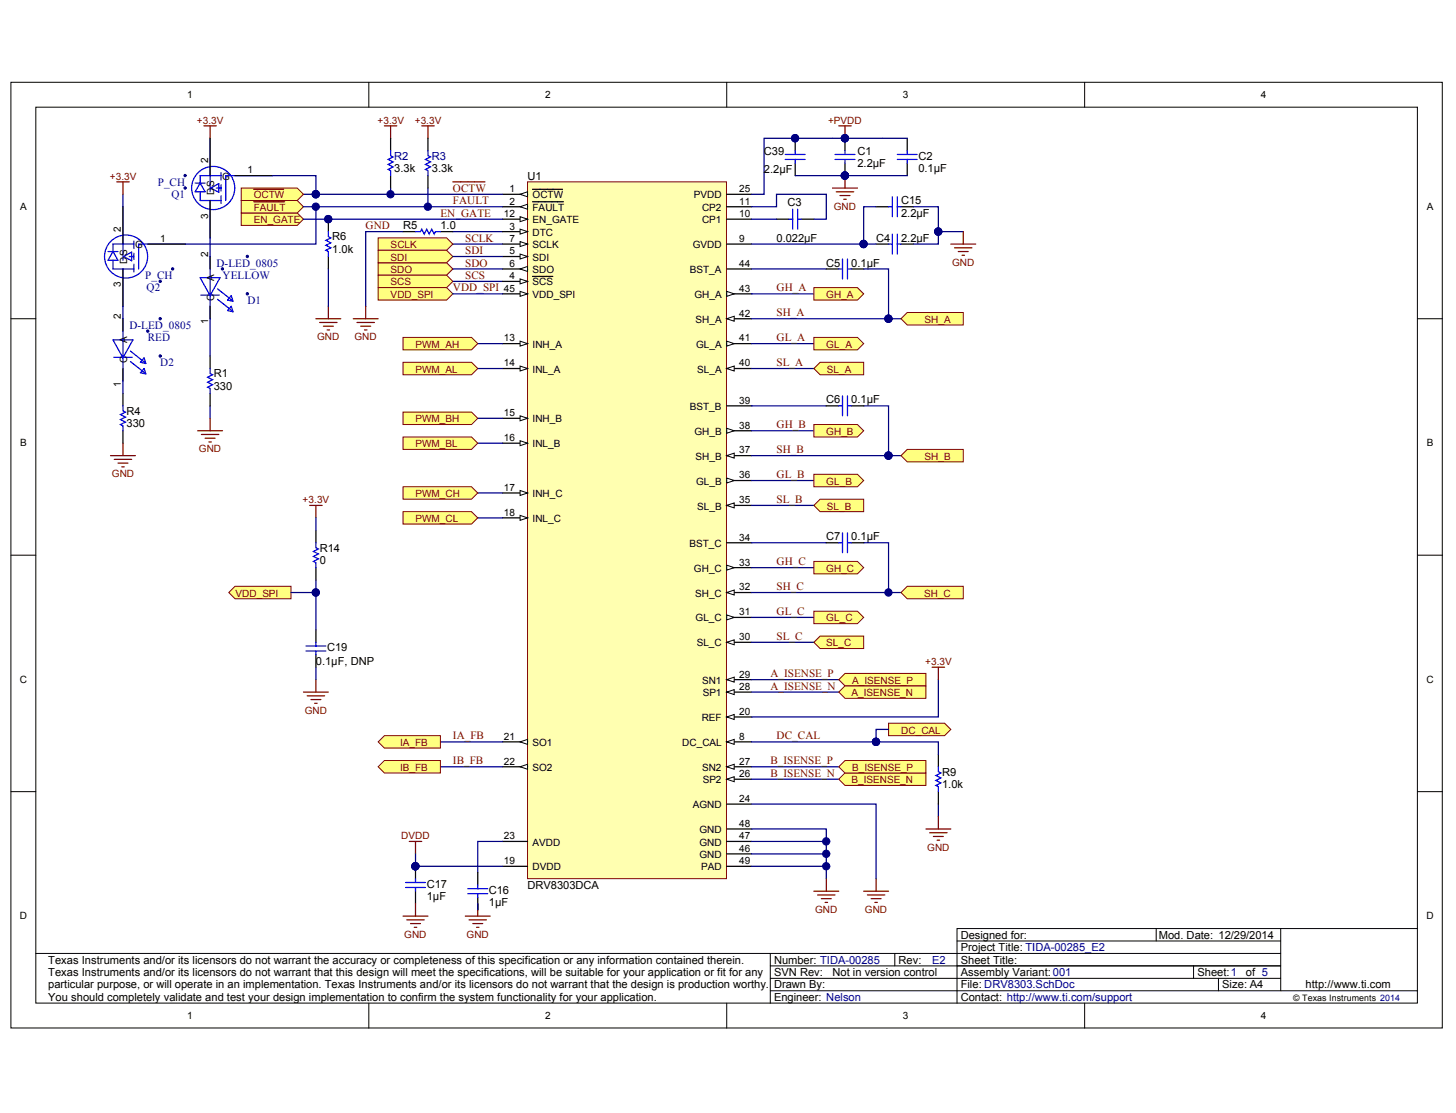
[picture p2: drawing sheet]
<svg xmlns="http://www.w3.org/2000/svg" width="271mm" height="207mm" viewBox="0 0 271 207" stroke-linecap="round" stroke-linejoin="round" font-family="sans-serif">
<defs><g id="words">
<g font-size="2.1" fill="#000080">
<text x="73.4" y="29.7">R2</text>
<text x="80.3" y="29.7">R3</text>
<text x="29.4" y="34.5">P_CH</text>
<text x="31.9" y="36.9">Q1</text>
<text x="27" y="51.9">P_CH</text>
<text x="40.3" y="49.6">D-LED_0805</text>
<text x="41.4" y="51.9">YELLOW</text>
<text x="27.3" y="54.2">Q2</text>
<text x="46" y="56.5">D1</text>
<text x="24.1" y="61.2">D-LED_0805</text>
<text x="27.5" y="63.5">RED</text>
<text x="29.8" y="68.1">D2</text>
<text x="173.4" y="179.3">E2</text>
</g>
<g font-size="2.1">
<text x="142.2" y="28.8">C39</text>
<text x="159.6" y="28.8">C1</text>
<text x="170.9" y="29.7">C2</text>
<text x="73.4" y="32">3.3k</text>
<text x="80.3" y="32">3.3k</text>
<text x="98.2" y="33.4">U1</text>
<text x="142.2" y="32.2">2.2µF</text>
<text x="159.6" y="31.1">2.2µF</text>
<text x="170.9" y="32">0.1µF</text>
<text x="146.6" y="38.3">C3</text>
<text x="167.7" y="40.3">2.2µF</text>
<text x="167.7" y="38">C15</text>
<text x="61.8" y="47.1">1.0k</text>
<text x="61.8" y="44.7">R6</text>
<text x="75" y="42.7">R5</text>
<text x="82" y="42.7">1.0</text>
<text x="144.5" y="45">0.022µF</text>
<text x="163" y="45">C4</text>
<text x="167.7" y="45">2.2µF</text>
<text x="153.8" y="49.6">C5</text>
<text x="158.4" y="49.6">0.1µF</text>
<text x="39.8" y="70.2">R1</text>
<text x="23.6" y="77.1">R4</text>
<text x="39.8" y="72.5">330</text>
<text x="153.8" y="75.1">C6</text>
<text x="158.4" y="75.1">0.1µF</text>
<text x="23.6" y="79.5">330</text>
<text x="153.8" y="100.5">C7</text>
<text x="158.4" y="100.5">0.1µF</text>
<text x="59.5" y="104.9">0</text>
<text x="59.5" y="102.6">R14</text>
<text x="58.8" y="123.7">0.1µF, DNP</text>
<text x="60.9" y="121.2">C19</text>
<text x="175.3" y="146.6">1.0k</text>
<text x="175.3" y="144.3">R9</text>
<text x="79.4" y="167.5">1µF</text>
<text x="79.4" y="165.1">C17</text>
<text x="91" y="166.3">C16</text>
<text x="98.2" y="165.4">DRV8303DCA</text>
<text x="91" y="168.6">1µF</text>
<text x="9" y="179.3">Texas Instruments and/or its licensors do not warrant the accuracy or completeness of this specification or any information contained therein.</text>
<text x="144" y="179.3">Number: TIDA-00285</text>
<text x="167.2" y="179.3">Rev:</text>
<text x="178.8" y="179.3">Sheet Title:</text>
<text x="178.8" y="176.9">Project Title: TIDA-00285_E2</text>
<text x="178.8" y="174.6">Designed for:</text>
<text x="215.6" y="174.6">Mod. Date: 12/29/2014</text>
<text x="9" y="181.6">Texas Instruments and/or its licensors do not warrant that this design will meet the specifications, will be suitable for your application or fit for any</text>
<text x="9" y="183.9">particular purpose, or will operate in an implementation. Texas Instruments and/or its licensors do not warrant that the design is production worthy.</text>
<text x="144" y="183.9">Drawn By:</text>
<text x="144" y="181.6">SVN Rev:</text>
<text x="154.9" y="181.6">Not in version control</text>
<text x="178.8" y="183.9">File: DRV8303.SchDoc</text>
<text x="178.8" y="181.6">Assembly Variant: 001</text>
<text x="222.8" y="181.6">Sheet:1</text>
<text x="227.4" y="183.9">Size: A4</text>
<text x="231.8" y="181.6">of 5</text>
<text x="242.9" y="183.9">http://www.ti.com</text>
<text x="9" y="186.2">You should completely validate and test your design implementation to confirm the system functionality for your application.</text>
<text x="144" y="186.2">Engineer: Nelson</text>
<text x="178.8" y="186.2">Contact: http://www.ti.com/support</text>
</g>
<g font-size="2.1" fill="#800000">
<text x="84.3" y="35.7">OCTW</text>
<text x="82" y="40.3">EN_GATE</text>
<text x="84.3" y="38">FAULT</text>
<text x="68" y="42.6">GND</text>
<text x="86.6" y="45">SCLK</text>
<text x="86.6" y="47.3">SDI</text>
<text x="86.6" y="51.9">SCS</text>
<text x="86.6" y="49.6">SDO</text>
<text x="84.3" y="54.2">VDD_SPI 45</text>
<text x="144.5" y="54.2">GH_A</text>
<text x="144.5" y="58.9">SH_A</text>
<text x="144.5" y="63.5">GL_A</text>
<text x="144.5" y="68.1">SL_A</text>
<text x="144.5" y="79.7">GH_B</text>
<text x="144.5" y="88.9">GL_B</text>
<text x="144.5" y="84.3">SH_B</text>
<text x="144.5" y="93.6">SL_B</text>
<text x="144.5" y="105.2">GH_C</text>
<text x="144.5" y="109.8">SH_C</text>
<text x="144.5" y="119.1">SL_C</text>
<text x="144.5" y="114.4">GL_C</text>
<text x="143.3" y="126">A_ISENSE_P</text>
<text x="143.3" y="128.3">A_ISENSE_N</text>
<text x="84.3" y="137.6">IA_FB</text>
<text x="144.5" y="137.6">DC_CAL</text>
<text x="84.3" y="142.2">IB_FB</text>
<text x="143.3" y="142.2">B_ISENSE_P</text>
<text x="143.3" y="144.5">B_ISENSE_N</text>
</g>
<g font-size="1.9">
<text x="34.8" y="18.3">1</text>
<text x="101.4" y="18.3">2</text>
<text x="168" y="18.3">3</text>
<text x="234.6" y="18.3">4</text>
<text x="38.7" y="30.4" transform="rotate(-90 38.7 30.4)">2</text>
<text x="41.3" y="33.4">G</text>
<text x="46" y="32.3">1</text>
<text x="94.8" y="35.8">1</text>
<text x="137.6" y="35.8">25</text>
<text x="3.7" y="39">A</text>
<text x="38.7" y="40.7" transform="rotate(-90 38.7 40.7)">3</text>
<text x="39.9" y="36.4" transform="rotate(-90 39.9 36.4)">DS</text>
<text x="93.8" y="40.4">12</text>
<text x="94.8" y="38.1">2</text>
<text x="99.1" y="36.9">OCTW</text>
<text x="99.1" y="39.2">FAULT</text>
<text x="99.1" y="41.5">EN_GATE</text>
<text x="129.1" y="36.9">PVDD</text>
<text x="130.7" y="41.5">CP1</text>
<text x="130.7" y="39.2">CP2</text>
<text x="137.6" y="40.4">10</text>
<text x="137.6" y="38.1">11</text>
<text x="265.5" y="39">A</text>
<text x="22.5" y="43.1" transform="rotate(-90 22.5 43.1)">2</text>
<text x="25.1" y="46.2">G</text>
<text x="29.8" y="45">1</text>
<text x="38.7" y="47.7" transform="rotate(-90 38.7 47.7)">2</text>
<text x="94.8" y="42.7">3</text>
<text x="94.8" y="47.3">5</text>
<text x="94.8" y="45">7</text>
<text x="99.1" y="43.9">DTC</text>
<text x="99.1" y="46.2">SCLK</text>
<text x="128.9" y="46.2">GVDD</text>
<text x="137.6" y="45">9</text>
<text x="22.5" y="53.4" transform="rotate(-90 22.5 53.4)">3</text>
<text x="23.7" y="49.1" transform="rotate(-90 23.7 49.1)">DS</text>
<text x="39.9" y="52.2" transform="rotate(-90 39.9 52.2)">A</text>
<text x="94.8" y="52">4</text>
<text x="94.8" y="49.6">6</text>
<text x="99.1" y="53.1">SCS</text>
<text x="99.1" y="48.5">SDI</text>
<text x="99.1" y="50.8">SDO</text>
<text x="128.4" y="50.8">BST_A</text>
<text x="137.6" y="49.6">44</text>
<text x="22.5" y="59.3" transform="rotate(-90 22.5 59.3)">2</text>
<text x="39.9" y="56.1" transform="rotate(-90 39.9 56.1)">C</text>
<text x="99.1" y="55.4">VDD_SPI</text>
<text x="129.2" y="55.4">GH_A</text>
<text x="137.6" y="58.9">42</text>
<text x="137.6" y="54.3">43</text>
<text x="23.7" y="63.8" transform="rotate(-90 23.7 63.8)">A</text>
<text x="38.7" y="60.3" transform="rotate(-90 38.7 60.3)">1</text>
<text x="93.8" y="63.5">13</text>
<text x="99.1" y="64.7">INH_A</text>
<text x="129.4" y="60.1">SH_A</text>
<text x="129.5" y="64.7">GL_A</text>
<text x="137.6" y="63.5">41</text>
<text x="22.5" y="71.9" transform="rotate(-90 22.5 71.9)">1</text>
<text x="23.7" y="67.6" transform="rotate(-90 23.7 67.6)">C</text>
<text x="93.8" y="68.2">14</text>
<text x="99.1" y="69.3">INL_A</text>
<text x="129.7" y="69.3">SL_A</text>
<text x="137.6" y="68.2">40</text>
<text x="93.8" y="77.4">15</text>
<text x="128.4" y="76.3">BST_B</text>
<text x="137.6" y="75.1">39</text>
<text x="3.7" y="83">B</text>
<text x="93.8" y="82">16</text>
<text x="99.1" y="78.6">INH_B</text>
<text x="99.1" y="83.2">INL_B</text>
<text x="129.2" y="80.9">GH_B</text>
<text x="137.6" y="79.8">38</text>
<text x="265.5" y="83">B</text>
<text x="129.4" y="85.6">SH_B</text>
<text x="137.6" y="89">36</text>
<text x="137.6" y="84.4">37</text>
<text x="93.8" y="91.3">17</text>
<text x="93.8" y="96">18</text>
<text x="99.1" y="92.5">INH_C</text>
<text x="129.5" y="90.2">GL_B</text>
<text x="129.7" y="94.8">SL_B</text>
<text x="137.6" y="93.6">35</text>
<text x="99.1" y="97.1">INL_C</text>
<text x="128.3" y="101.8">BST_C</text>
<text x="137.6" y="100.6">34</text>
<text x="129.1" y="106.4">GH_C</text>
<text x="137.6" y="105.2">33</text>
<text x="129.3" y="111">SH_C</text>
<text x="137.6" y="109.8">32</text>
<text x="129.4" y="115.6">GL_C</text>
<text x="137.6" y="119.1">30</text>
<text x="137.6" y="114.5">31</text>
<text x="129.6" y="120.3">SL_C</text>
<text x="3.7" y="127">C</text>
<text x="130.7" y="127.2">SN1</text>
<text x="130.8" y="129.5">SP1</text>
<text x="137.6" y="128.4">28</text>
<text x="137.6" y="126.1">29</text>
<text x="265.5" y="127">C</text>
<text x="93.8" y="137.6">21</text>
<text x="130.6" y="134.1">REF</text>
<text x="137.6" y="137.6">8</text>
<text x="137.6" y="133">20</text>
<text x="93.8" y="142.3">22</text>
<text x="99.1" y="138.8">SO1</text>
<text x="99.1" y="143.4">SO2</text>
<text x="126.9" y="138.8">DC_CAL</text>
<text x="130.7" y="143.4">SN2</text>
<text x="137.6" y="142.3">27</text>
<text x="130.8" y="145.7">SP2</text>
<text x="137.6" y="149.2">24</text>
<text x="137.6" y="144.6">26</text>
<text x="128.9" y="150.4">AGND</text>
<text x="130.1" y="155">GND</text>
<text x="137.6" y="153.9">48</text>
<text x="93.8" y="160.8">19</text>
<text x="93.8" y="156.1">23</text>
<text x="99.1" y="161.9">DVDD</text>
<text x="99.1" y="157.3">AVDD</text>
<text x="130.1" y="159.7">GND</text>
<text x="130.1" y="157.3">GND</text>
<text x="130.5" y="161.9">PAD</text>
<text x="137.6" y="158.5">46</text>
<text x="137.6" y="156.1">47</text>
<text x="137.6" y="160.8">49</text>
<text x="3.7" y="171">D</text>
<text x="265.5" y="171">D</text>
<text x="34.8" y="189.6">1</text>
<text x="101.4" y="189.6">2</text>
<text x="168" y="189.6">3</text>
<text x="234.6" y="189.6">4</text>
</g>
<g font-size="1.9" fill="#800000">
<text x="36.6" y="23">+3.3V</text>
<text x="70.2" y="23">+3.3V</text>
<text x="77.2" y="23">+3.3V</text>
<text x="154.1" y="23">+PVDD</text>
<text x="20.4" y="33.4">+3.3V</text>
<text x="47.2" y="41.5">EN_GATE</text>
<text x="47.2" y="39.2">FAULT</text>
<text x="47.2" y="36.9">OCTW</text>
<text x="155.2" y="39">GND</text>
<text x="72.7" y="46.2">SCLK</text>
<text x="72.7" y="50.8">SDO</text>
<text x="72.7" y="53.1">SCS</text>
<text x="72.7" y="48.5">SDI</text>
<text x="177.2" y="49.4">GND</text>
<text x="72.7" y="55.4">VDD_SPI</text>
<text x="153.8" y="55.4">GH_A</text>
<text x="59" y="63.3">GND</text>
<text x="66" y="63.3">GND</text>
<text x="77.3" y="64.7">PWM_AH</text>
<text x="153.8" y="64.7">GL_A</text>
<text x="172" y="60.1">SH_A</text>
<text x="77.3" y="69.3">PWM_AL</text>
<text x="153.8" y="69.3">SL_A</text>
<text x="77.3" y="78.6">PWM_BH</text>
<text x="77.3" y="83.2">PWM_BL</text>
<text x="153.8" y="80.9">GH_B</text>
<text x="20.8" y="88.8">GND</text>
<text x="37" y="84.2">GND</text>
<text x="172" y="85.6">SH_B</text>
<text x="56.3" y="93.6">+3.3V</text>
<text x="77.3" y="92.5">PWM_CH</text>
<text x="153.8" y="90.2">GL_B</text>
<text x="153.8" y="94.8">SL_B</text>
<text x="77.3" y="97.1">PWM_CL</text>
<text x="153.8" y="106.4">GH_C</text>
<text x="43.8" y="111">VDD_SPI</text>
<text x="172" y="111">SH_C</text>
<text x="153.8" y="115.6">GL_C</text>
<text x="153.7" y="120.3">SL_C</text>
<text x="172.2" y="123.7">+3.3V</text>
<text x="158.5" y="129.5">A_ISENSE_N</text>
<text x="158.6" y="127.2">A_ISENSE_P</text>
<text x="56.7" y="132.8">GND</text>
<text x="167.7" y="136.5">DC_CAL</text>
<text x="74.5" y="138.8">IA_FB</text>
<text x="74.5" y="143.4">IB_FB</text>
<text x="158.6" y="143.4">B_ISENSE_P</text>
<text x="158.5" y="145.7">B_ISENSE_N</text>
<text x="74.7" y="156.1">DVDD</text>
<text x="172.5" y="158.3">GND</text>
<text x="151.7" y="169.8">GND</text>
<text x="161" y="169.8">GND</text>
<text x="75.2" y="174.5">GND</text>
<text x="86.8" y="174.5">GND</text>
</g>
<text font-size="1.6" x="240.6" y="186.3">© Texas Instruments 2014</text>
</g></defs>
<g fill="#fff" stroke="#000" stroke-width=".19">
<path d="M2 15.3h266.4v176h-266.4z"/>
<path d="M6.7 19.9h257v166.7h-257z"/>
</g>
<g fill="none" stroke="#000" stroke-width=".19">
<path d="M68.6 15.3v4.6M135.2 15.3v4.6M201.8 15.3v4.6M2 59.3h4.7M263.8 59.3h4.6M2 103.3h4.7M263.8 103.3h4.6M2 147.3h4.7M263.8 147.3h4.6M6.7 177.4h231.6M143.3 179.7h95M143.3 177.4v9.3"/>
<path d="M166.5 177.4v2.3M178.1 175.1h60.2M215.1 172.8v2.3M222.1 179.7v2.3M238.3 172.8v11.5M263.8 172.8h-85.7v13.9M68.6 186.7v4.6M135.2 186.7v4.6M143.3 184.3h120.5M143.3 182h95M201.8 186.7v4.6M226.7 182v2.3"/>
</g>
<path d="M22.9 36.1v2.4M56.5 36.1h2.3M75 43.1h-6.9v13.9M84.3 52.4h9.2M84.3 43.1h9.2" fill="none" stroke="#000080" stroke-width=".23"/>
<circle cx="58.8" cy="36.1" r=".68" fill="#000080" stroke="#000080" stroke-width=".19"/>
<path d="M84.3 33.8h5.9" fill="none" stroke="#800000" stroke-width=".23"/>
<g fill="#ffff80" stroke="#800000" stroke-width=".19">
<path d="M70.4 48.9h12.7l1.2 1.1-1.2 1.2h-12.7z" fill-rule="evenodd"/>
<path d="M70.4 51.2h12.7l1.2 1.2-1.2 1.1h-12.7z" fill-rule="evenodd"/>
</g>
<path d="M65.7 59.3h4.7M66.4 60h3.3M68.1 57v2.3M67.1 60.7h1.9M67.8 61.4h.5" fill="none" stroke="#800000" stroke-width=".23"/>
<g fill="#ffff80" stroke="#800000" stroke-width=".19">
<path d="M44.9 39.6h10.4l1.2 1.2-1.2 1.1h-10.4z" fill-rule="evenodd"/>
<path d="M44.9 37.3h10.4l1.2 1.2-1.2 1.1h-10.4z" fill-rule="evenodd"/>
</g>
<path d="M47.2 37.5h5.7" fill="none" stroke="#800000" stroke-width=".23"/>
<path d="M44.9 35h10.4l1.2 1.1-1.2 1.2h-10.4z" fill-rule="evenodd" fill="#ffff80" stroke="#800000" stroke-width=".19"/>
<path d="M21.7 33.8h2.3M22.9 33.8v2.3M47.2 35.2h5.6M71.5 23.4h2.3M72.7 23.4v2.3M78.5 23.4h2.3M79.6 23.4v2.3M58.8 59.3h4.6M59.5 60h3.2M61.1 57v2.3M60.2 60.7h1.8M60.9 61.4h.4" fill="none" stroke="#800000" stroke-width=".23"/>
<path d="M70.4 53.5h12.7l1.2 1.2-1.2 1.1h-12.7z" fill-rule="evenodd" fill="#ffff80" stroke="#800000" stroke-width=".19"/>
<path d="M61.1 40.8v2.3M61.1 47.7v2.3M75 43.1h2.3M82 43.1h2.3" fill="none" stroke="#000" stroke-width=".23"/>
<circle cx="61.1" cy="40.8" r=".68" fill="#000080" stroke="#000080" stroke-width=".19"/>
<path d="M61.1 43.1v.9l.5 .3-1 .4 1 .5-1 .4 1 .5-1 .5 .5 .2v.9M77.3 43.1h.9l.3-.5 .4 1 .5-1 .5 1 .4-1 .5 1 .2-.5h1" fill="none" stroke="#00f" stroke-width=".23"/>
<path d="M98.2 33.8h37v129.7h-37z" fill="#ffffb0" stroke="#800000" stroke-width=".19"/>
<path d="M93.5 36.1h4.7" fill="none" stroke="#000" stroke-width=".23"/>
<path d="M96.8 36.1l1.4-.4v.9z" fill="#fff" stroke="#000" stroke-width=".19"/>
<path d="M93.5 38.5h4.7M99.1 35.2h5.6" fill="none" stroke="#000" stroke-width=".23"/>
<path d="M96.8 38.5l1.4-.5v.9z" fill="#fff" stroke="#000" stroke-width=".19"/>
<path d="M99.1 37.5h5.7M93.5 43.1h4.7" fill="none" stroke="#000" stroke-width=".23"/>
<path d="M96.8 42.6l1.4 .5-1.4 .5z" fill="#fff" stroke="#000" stroke-width=".19"/>
<path d="M93.5 52.4h4.7" fill="none" stroke="#000" stroke-width=".23"/>
<path d="M96.8 51.9l1.4 .5-1.4 .4z" fill="#fff" stroke="#000" stroke-width=".19"/>
<path d="M93.5 47.7h4.7M99.1 51.4h3.8" fill="none" stroke="#000" stroke-width=".23"/>
<path d="M96.8 47.3l1.4 .4-1.4 .5z" fill="#fff" stroke="#000" stroke-width=".19"/>
<path d="M93.5 50h4.7" fill="none" stroke="#000" stroke-width=".23"/>
<path d="M96.8 50l1.4-.4v.9z" fill="#fff" stroke="#000" stroke-width=".19"/>
<path d="M93.5 45.4h4.7" fill="none" stroke="#000" stroke-width=".23"/>
<path d="M96.8 44.9l1.4 .5-1.4 .5z" fill="#fff" stroke="#000" stroke-width=".19"/>
<path d="M135.2 138h4.7" fill="none" stroke="#000" stroke-width=".23"/>
<path d="M135.2 138l1.4-.4v.9z" fill="#fff" stroke="#000" stroke-width=".19"/>
<path d="M135.2 38.5h4.7M93.5 40.8h4.7M135.2 45.4h4.7M135.2 40.8h4.7" fill="none" stroke="#000" stroke-width=".23"/>
<path d="M96.8 40.3l1.4 .5-1.4 .4z" fill="#fff" stroke="#000" stroke-width=".19"/>
<path d="M93.5 63.9h4.7" fill="none" stroke="#000" stroke-width=".23"/>
<path d="M96.8 63.5l1.4 .4-1.4 .5z" fill="#fff" stroke="#000" stroke-width=".19"/>
<path d="M93.5 68.6h4.7" fill="none" stroke="#000" stroke-width=".23"/>
<path d="M96.8 68.1l1.4 .5-1.4 .4z" fill="#fff" stroke="#000" stroke-width=".19"/>
<path d="M93.5 77.8h4.7" fill="none" stroke="#000" stroke-width=".23"/>
<path d="M96.8 77.4l1.4 .4-1.4 .5z" fill="#fff" stroke="#000" stroke-width=".19"/>
<path d="M93.5 82.5h4.7" fill="none" stroke="#000" stroke-width=".23"/>
<path d="M96.8 82l1.4 .5-1.4 .4z" fill="#fff" stroke="#000" stroke-width=".19"/>
<path d="M93.5 91.7h4.7" fill="none" stroke="#000" stroke-width=".23"/>
<path d="M96.8 91.3l1.4 .4-1.4 .5z" fill="#fff" stroke="#000" stroke-width=".19"/>
<path d="M93.5 96.4h4.7" fill="none" stroke="#000" stroke-width=".23"/>
<path d="M96.8 95.9l1.4 .5-1.4 .4z" fill="#fff" stroke="#000" stroke-width=".19"/>
<path d="M135.2 133.4h4.7M93.5 161.2h4.7" fill="none" stroke="#000" stroke-width=".23"/>
<path d="M135.2 133.4l1.4-.5v1z" fill="#fff" stroke="#000" stroke-width=".19"/>
<path d="M93.5 138h4.7" fill="none" stroke="#000" stroke-width=".23"/>
<path d="M96.8 138l1.4-.4v.9z" fill="#fff" stroke="#000" stroke-width=".19"/>
<path d="M93.5 142.7h4.7" fill="none" stroke="#000" stroke-width=".23"/>
<path d="M96.8 142.7l1.4-.5v.9z" fill="#fff" stroke="#000" stroke-width=".19"/>
<path d="M135.2 36.1h4.7M93.5 156.6h4.7M135.2 149.6h4.7M135.2 145h4.7" fill="none" stroke="#000" stroke-width=".23"/>
<path d="M135.2 145l1.4-.5v.9z" fill="#fff" stroke="#000" stroke-width=".19"/>
<path d="M135.2 142.7h4.7" fill="none" stroke="#000" stroke-width=".23"/>
<path d="M135.2 142.7l1.4-.5v.9z" fill="#fff" stroke="#000" stroke-width=".19"/>
<path d="M135.2 128.8h4.7" fill="none" stroke="#000" stroke-width=".23"/>
<path d="M135.2 128.8l1.4-.5v.9z" fill="#fff" stroke="#000" stroke-width=".19"/>
<path d="M135.2 126.5h4.7" fill="none" stroke="#000" stroke-width=".23"/>
<path d="M135.2 126.5l1.4-.5v.9z" fill="#fff" stroke="#000" stroke-width=".19"/>
<path d="M135.2 119.5h4.7" fill="none" stroke="#000" stroke-width=".23"/>
<path d="M135.2 119.5l1.4-.5v1z" fill="#fff" stroke="#000" stroke-width=".19"/>
<path d="M135.2 114.9h4.7" fill="none" stroke="#000" stroke-width=".23"/>
<path d="M135.2 114.4l1.4 .5-1.4 .4z" fill="#fff" stroke="#000" stroke-width=".19"/>
<path d="M135.2 110.2h4.7" fill="none" stroke="#000" stroke-width=".23"/>
<path d="M135.2 110.2l1.4-.4v.9z" fill="#fff" stroke="#000" stroke-width=".19"/>
<path d="M135.2 105.6h4.7" fill="none" stroke="#000" stroke-width=".23"/>
<path d="M135.2 105.2l1.4 .4-1.4 .5z" fill="#fff" stroke="#000" stroke-width=".19"/>
<path d="M135.2 94h4.7M135.2 101h4.7" fill="none" stroke="#000" stroke-width=".23"/>
<path d="M135.2 94l1.4-.4v.9z" fill="#fff" stroke="#000" stroke-width=".19"/>
<path d="M135.2 89.4h4.7" fill="none" stroke="#000" stroke-width=".23"/>
<path d="M135.2 88.9l1.4 .5-1.4 .5z" fill="#fff" stroke="#000" stroke-width=".19"/>
<path d="M135.2 84.8h4.7" fill="none" stroke="#000" stroke-width=".23"/>
<path d="M135.2 84.8l1.4-.5v.9z" fill="#fff" stroke="#000" stroke-width=".19"/>
<path d="M135.2 80.1h4.7" fill="none" stroke="#000" stroke-width=".23"/>
<path d="M135.2 79.7l1.4 .4-1.4 .5z" fill="#fff" stroke="#000" stroke-width=".19"/>
<path d="M135.2 75.5h4.7M135.2 68.6h4.7" fill="none" stroke="#000" stroke-width=".23"/>
<path d="M135.2 68.6l1.4-.5v.9z" fill="#fff" stroke="#000" stroke-width=".19"/>
<path d="M135.2 63.9h4.7" fill="none" stroke="#000" stroke-width=".23"/>
<path d="M135.2 63.5l1.4 .4-1.4 .5z" fill="#fff" stroke="#000" stroke-width=".19"/>
<path d="M135.2 59.3h4.7" fill="none" stroke="#000" stroke-width=".23"/>
<path d="M135.2 59.3l1.4-.5v1z" fill="#fff" stroke="#000" stroke-width=".19"/>
<path d="M135.2 54.7h4.7" fill="none" stroke="#000" stroke-width=".23"/>
<path d="M135.2 54.2l1.4 .5-1.4 .4z" fill="#fff" stroke="#000" stroke-width=".19"/>
<path d="M93.5 54.7h4.7M135.2 50h4.7" fill="none" stroke="#000" stroke-width=".23"/>
<path d="M96.8 54.2l1.4 .5-1.4 .4z" fill="#fff" stroke="#000" stroke-width=".19"/>
<path d="M135.2 158.9h4.7M135.2 156.6h4.7M135.2 154.2h4.7M135.2 161.2h4.7" fill="none" stroke="#000" stroke-width=".23"/>
<path d="M56.5 38.5h37M58.8 36.1h34.7M84.3 45.4h9.2M84.3 54.7h9.2" fill="none" stroke="#000080" stroke-width=".23"/>
<circle cx="58.8" cy="36.1" r=".68" fill="#000080" stroke="#000080" stroke-width=".19"/>
<g fill="#ffff80" stroke="#800000" stroke-width=".19">
<path d="M70.4 44.3h12.7l1.2 1.1-1.2 1.2h-12.7z" fill-rule="evenodd"/>
<path d="M70.4 46.6h12.7l1.2 1.1-1.2 1.2h-12.7z" fill-rule="evenodd"/>
</g>
<path d="M84.3 47.7h9.2M88.9 77.8h4.6M88.9 82.5h4.6" fill="none" stroke="#000080" stroke-width=".23"/>
<g fill="#ffff80" stroke="#800000" stroke-width=".19">
<path d="M75 76.7h12.7l1.2 1.1-1.2 1.2h-12.7z" fill-rule="evenodd"/>
<path d="M75 81.3h12.7l1.2 1.2-1.2 1.1h-12.7z" fill-rule="evenodd"/>
</g>
<path d="M88.9 91.7h4.6M88.9 96.4h4.6" fill="none" stroke="#000080" stroke-width=".23"/>
<g fill="#ffff80" stroke="#800000" stroke-width=".19">
<path d="M75 90.6h12.7l1.2 1.1-1.2 1.2h-12.7z" fill-rule="evenodd"/>
<path d="M75 95.2h12.7l1.2 1.2-1.2 1.1h-12.7z" fill-rule="evenodd"/>
</g>
<path d="M88.9 63.9h4.6M88.9 68.6h4.6" fill="none" stroke="#000080" stroke-width=".23"/>
<g fill="#ffff80" stroke="#800000" stroke-width=".19">
<path d="M75 62.8h12.7l1.2 1.1-1.2 1.2h-12.7z" fill-rule="evenodd"/>
<path d="M75 67.4h12.7l1.2 1.2-1.2 1.1h-12.7z" fill-rule="evenodd"/>
</g>
<path d="M82 138h11.5" fill="none" stroke="#000080" stroke-width=".23"/>
<path d="M70.4 138l1.1-1.1h10.5v2.3h-10.5z" fill-rule="evenodd" fill="#ffff80" stroke="#800000" stroke-width=".19"/>
<path d="M82 142.7h11.5" fill="none" stroke="#000080" stroke-width=".23"/>
<path d="M70.4 142.7l1.1-1.2h10.5v2.3h-10.5z" fill-rule="evenodd" fill="#ffff80" stroke="#800000" stroke-width=".19"/>
<path d="M93.5 156.6h-4.6v5.7M139.9 154.2h13.9v9.3M139.9 149.6h23.1v13.9M139.9 156.6h13.9M139.9 158.9h13.9M139.9 145h16.2M139.9 161.2h13.9" fill="none" stroke="#000080" stroke-width=".23"/>
<path d="M77.3 161.2v2.3M77.3 165.8v2.3M88.9 162.3v2.4M88.9 167v2.3" fill="none" stroke="#000" stroke-width=".23"/>
<path d="M75.5 164.2h3.7M75.5 165.1h3.7M77.3 163.5v.7M77.3 165.1v.7M87 165.4h3.8M87 166.3h3.8M88.9 164.7v.7M88.9 166.3v.7" fill="none" stroke="#00f" stroke-width=".23"/>
<g fill="none" stroke="#800000" stroke-width=".23">
<path d="M76.2 156.6h2.3M77.3 156.6v2.3M75 170.4h4.6M75.7 171.1h3.2M76.4 171.8h1.8M77.1 172.5h.4M77.3 168.1v2.3M86.6 170.4h4.6M87.3 171.1h3.2M88 171.8h1.8M88.7 172.5h.4M88.9 168.1v2.3"/>
<path d="M151.4 165.8h4.7M152.1 166.5h3.3M152.8 167.2h1.9M153.5 167.9h.5M153.8 163.5v2.3M160.7 165.8h4.6M161.4 166.5h3.2M162.1 167.2h1.9M162.8 167.9h.5M163 163.5v2.3"/>
</g>
<g fill="#000080" stroke="#000080" stroke-width=".19">
<circle cx="77.3" cy="161.2" r=".68"/>
<circle cx="153.7" cy="156.5" r=".68"/>
<circle cx="153.7" cy="158.9" r=".68"/>
<circle cx="153.7" cy="161.2" r=".68"/>
</g>
<path d="M156.1 145l1.1-1.2h15.1v2.3h-15.1z" fill-rule="evenodd" fill="#ffff80" stroke="#800000" stroke-width=".19"/>
<path d="M139.9 142.7h16.2" fill="none" stroke="#000080" stroke-width=".23"/>
<path d="M156.1 142.7l1.1-1.2h15.1v2.3h-15.1z" fill-rule="evenodd" fill="#ffff80" stroke="#800000" stroke-width=".19"/>
<path d="M174.6 149.6v2.3" fill="none" stroke="#000080" stroke-width=".23"/>
<path d="M165.3 134.6h10.5l1.1 1.1-1.1 1.2h-10.5z" fill-rule="evenodd" fill="#ffff80" stroke="#800000" stroke-width=".19"/>
<path d="M173.5 124.1h2.3M174.6 124.1v2.4M172.3 154.2h4.6M173 154.9h3.2M173.7 155.6h1.8M174.4 156.3h.4M174.6 151.9v2.3" fill="none" stroke="#800000" stroke-width=".23"/>
<path d="M174.6 140.3v2.4M174.6 147.3v2.3" fill="none" stroke="#000" stroke-width=".23"/>
<path d="M174.6 142.7v.9l.5 .2-1 .5 1 .4-1 .5 1 .5-1 .4 .5 .3v.9" fill="none" stroke="#00f" stroke-width=".23"/>
<path d="M139.9 126.5h16.2M174.6 126.5v6.9h-34.7" fill="none" stroke="#000080" stroke-width=".23"/>
<path d="M156.1 126.5l1.1-1.2h15.1v2.3h-15.1z" fill-rule="evenodd" fill="#ffff80" stroke="#800000" stroke-width=".19"/>
<path d="M139.9 128.8h16.2" fill="none" stroke="#000080" stroke-width=".23"/>
<path d="M156.1 128.8l1.1-1.2h15.1v2.3h-15.1z" fill-rule="evenodd" fill="#ffff80" stroke="#800000" stroke-width=".19"/>
<path d="M139.9 119.5h11.5" fill="none" stroke="#000080" stroke-width=".23"/>
<path d="M151.4 119.5l1.2-1.2h8.1v2.4h-8.1z" fill-rule="evenodd" fill="#ffff80" stroke="#800000" stroke-width=".19"/>
<path d="M139.9 114.9h11.5" fill="none" stroke="#000080" stroke-width=".23"/>
<path d="M151.4 113.7h8.2l1.1 1.2-1.1 1.1h-8.2z" fill-rule="evenodd" fill="#ffff80" stroke="#800000" stroke-width=".19"/>
<path d="M139.9 105.6h11.5" fill="none" stroke="#000080" stroke-width=".23"/>
<path d="M151.4 104.5h8.2l1.1 1.1-1.1 1.2h-8.2z" fill-rule="evenodd" fill="#ffff80" stroke="#800000" stroke-width=".19"/>
<path d="M139.9 110.2h27.8" fill="none" stroke="#000080" stroke-width=".23"/>
<path d="M167.7 110.2l1.1-1.1h10.4v2.3h-10.4z" fill-rule="evenodd" fill="#ffff80" stroke="#800000" stroke-width=".19"/>
<path d="M139.9 75.5h13.9M160.7 75.5h4.6v9.3h2.4M139.9 80.1h11.5M139.9 89.4h11.5M139.9 94h11.5M139.9 101h13.9M160.7 101h4.6v9.2" fill="none" stroke="#000080" stroke-width=".23"/>
<g fill="#000080" stroke="#000080" stroke-width=".19">
<circle cx="165.3" cy="110.2" r=".68"/>
<circle cx="165.3" cy="84.8" r=".68"/>
</g>
<path d="M153.8 101h2.3M158.4 101h2.3" fill="none" stroke="#000" stroke-width=".23"/>
<path d="M156.8 99.1v3.7M157.7 99.1v3.7M156.1 101h.7M157.7 101h.7" fill="none" stroke="#00f" stroke-width=".23"/>
<g fill="#ffff80" stroke="#800000" stroke-width=".19">
<path d="M151.4 79h8.2l1.1 1.1-1.1 1.2h-8.2z" fill-rule="evenodd"/>
<path d="M151.4 88.2h8.2l1.1 1.2-1.1 1.2h-8.2z" fill-rule="evenodd"/>
<path d="M151.4 94l1.2-1.1h8.1v2.3h-8.1z" fill-rule="evenodd"/>
<path d="M167.7 84.8l1.1-1.2h10.4v2.3h-10.4z" fill-rule="evenodd"/>
</g>
<path d="M153.8 75.5h2.3M158.4 75.5h2.3" fill="none" stroke="#000" stroke-width=".23"/>
<path d="M156.1 75.5h.7M156.8 73.7v3.7M157.7 75.5h.7M157.7 73.7v3.7" fill="none" stroke="#00f" stroke-width=".23"/>
<path d="M139.9 54.7h11.5M139.9 50h13.9M165.3 59.3h2.4M139.9 63.9h11.5M139.9 68.6h11.5M139.9 84.8h25.4" fill="none" stroke="#000080" stroke-width=".23"/>
<g fill="#000080" stroke="#000080" stroke-width=".19">
<circle cx="165.3" cy="84.8" r=".68"/>
<circle cx="165.3" cy="59.3" r=".68"/>
</g>
<g fill="#ffff80" stroke="#800000" stroke-width=".19">
<path d="M151.4 53.5h8.2l1.1 1.2-1.1 1.1h-8.2z" fill-rule="evenodd"/>
<path d="M151.4 62.8h8.2l1.1 1.1-1.1 1.2h-8.2z" fill-rule="evenodd"/>
<path d="M151.4 68.6l1.2-1.2h8.1v2.3h-8.1z" fill-rule="evenodd"/>
<path d="M167.7 59.3l1.1-1.2h10.4v2.4h-10.4z" fill-rule="evenodd"/>
</g>
<g fill="none" stroke="#000" stroke-width=".23">
<path d="M22.9 38.5v6.9M39.1 25.7v7M39.1 37.3v7M43.7 32.7h7M157.2 25.7v2.3M157.2 30.4v2.3M168.8 25.7v2.3M168.8 30.4v2.3M22.9 50v7M22.9 59.3v2.3M27.5 45.4h7M39.1 47.7v2.3"/>
<path d="M39.1 57v2.3M144.5 40.8h2.3M149.1 40.8h2.3M153.8 50h2.3M158.4 50h2.3M163 45.4h2.3M167.7 45.4h2.3M22.9 68.6v2.3M22.9 73.2v2.3M39.1 66.3v2.3M39.1 73.2v2.3M22.9 80.1v2.4"/>
</g>
<g fill="none" stroke="#00f" stroke-width=".23">
<path d="M22.9 38.5v9.9M36.3 34.1h1.9M37.2 35.7v1.6h3.9M37.2 34.1l1 1.6h-1.9zM39.1 25.7v10M39.1 37.3v7M39.2 35l1.5-.8v1.6zM40.3 35h.8M41.1 32.1v1.4M41.1 34.4v1.1M41.1 36.4v1.5M41.1 32.7h-3.9v1.4"/>
<path d="M50.7 32.7h-8.7v4.6M147.5 38.9v3.7M148.4 38.9v3.7M155.4 28.7h3.7M155.4 29.7h3.7M157.2 28v.7M157.2 29.7v.7M167 28.7h3.7M167 29.7h3.7M168.8 28v.7M168.8 29.7v.7M20.1 46.8h1.9"/>
<path d="M21 48.4v1.6h3.9M21 46.8l1 1.6h-1.9zM22.9 50v7M22.9 59.3v11.6M23 47.7l1.5-.8v1.6zM24 47.7h.9M24.9 45.4h-3.9v1.4M24.9 44.9v1.3M24.9 47.1v1.2M24.9 49.2v1.4M34.5 45.4h-8.7v4.6M37.2 51.7h3.7l-1.8 3.3z"/>
<path d="M37.4 54.9h3.4M39.1 47.7v11.6M40.5 53.7l2.6 2.1M40.5 55.7l2.6 2.1M43 55l.4 1.1-1.1-.3zM43 57l.4 1-1.1-.2zM146.8 40.8h.7M148.4 40.8h.7M156.1 50h.7M156.8 48.2v3.7M157.7 50h.7M157.7 48.2v3.7"/>
<path d="M165.3 45.4h.7M166 43.6v3.7M167 45.4h.7M167 43.6v3.7M21 63.2h3.7l-1.8 3.4zM21.2 66.5h3.4M22.9 75.5v.9l.4 .3-.9 .4 .9 .5-.9 .5 .9 .4-.9 .5 .5 .2v.9M24.3 65.3l2.6 2.1M24.3 67.3l2.6 2.1M26.8 66.6l.3 1-1-.2zM26.8 68.6l.3 1-1-.2zM39.1 68.6v.9l.5 .2-1 .5 1 .5-1 .4 1 .5-1 .4 .5 .3v.9"/>
<circle cx="39.7" cy="35" r="4"/>
<circle cx="23.5" cy="47.7" r="4"/>
</g>
<path d="M58.8 38.5v6.9h-24.3M139.9 38.5h4.6v-2.4h9.3v4.7h-2.4M168.8 25.7h-26.6v10.4h-2.3M22.9 57v2.3M39.1 59.3v7M139.9 40.8h4.6M139.9 45.4h20.8M160.7 50h4.6v9.3h-25.4M174.6 43.1h4.6M22.9 70.9v2.3M39.1 75.5v2.3" fill="none" stroke="#000080" stroke-width=".23"/>
<g fill="#000080" stroke="#000080" stroke-width=".19">
<circle cx="174.6" cy="43.1" r=".68"/>
<circle cx="157.2" cy="25.7" r=".68"/>
<circle cx="157.2" cy="32.7" r=".68"/>
<circle cx="160.7" cy="45.4" r=".68"/>
<circle cx="58.8" cy="38.5" r=".68"/>
<circle cx="165.3" cy="59.3" r=".68"/>
<circle cx="27.5" cy="61.6" r=".21"/>
<circle cx="29.8" cy="66.2" r=".21"/>
<circle cx="29.8" cy="59.3" r=".21"/>
<circle cx="32.1" cy="50" r=".21"/>
<circle cx="29.8" cy="52.4" r=".21"/>
<circle cx="41.4" cy="50" r=".21"/>
<circle cx="46" cy="54.7" r=".21"/>
<circle cx="46" cy="47.7" r=".21"/>
<circle cx="34.4" cy="32.7" r=".21"/>
<circle cx="34.4" cy="35" r=".21"/>
</g>
<g fill="none" stroke="#800000" stroke-width=".23">
<path d="M37.9 23.4h2.4M39.1 23.4v2.3M154.9 35h4.7M155.6 35.7h3.3M156.1 23.4h2.3M156.3 36.4h1.9M157 37.1h.5M157.2 23.4v2.3M157.2 32.7v2.3M176.9 45.4h4.7M177.6 46.1h3.3M178.3 46.8h1.9"/>
<path d="M179 47.5h.5M179.2 43.1v2.3M39.1 77.8v2.3M20.6 84.8h4.6M21.3 85.5h3.2M22 86.2h1.8M22.6 86.9h.5M22.9 82.5v2.3M36.8 80.1h4.6M37.5 80.8h3.2M38.2 81.5h1.8M38.9 82.2h.4"/>
<path d="M57.6 94h2.3M58.8 94v2.4M56.5 128.8h4.6M57.2 129.5h3.2M57.9 130.2h1.8M58.6 130.9h.4M58.8 126.5v2.3"/>
</g>
<path d="M42.6 110.2l1.1-1.1h10.5v2.3h-10.5z" fill-rule="evenodd" fill="#ffff80" stroke="#800000" stroke-width=".19"/>
<path d="M72.7 25.7v2.3M72.7 32.7v2.3M79.6 25.7v2.3M79.6 32.7v2.3M148 25.7v2.3M148 30.4v2.3M163 38.5h2.3M167.7 38.5h2.3M58.8 98.7v2.3M58.8 105.6v2.3M58.8 117.2v2.3M58.8 121.8v2.3" fill="none" stroke="#000" stroke-width=".23"/>
<g fill="none" stroke="#00f" stroke-width=".23">
<path d="M72.7 28v1l.4 .2-.9 .5 .9 .4-.9 .5 .9 .5-.9 .4 .5 .3v.9M79.6 28v1l.5 .2-.9 .5 .9 .4-.9 .5 .9 .5-.9 .4 .4 .3v.9M146.1 28.7h3.7M146.1 29.7h3.7M148 28v.7M148 29.7v.7M165.3 38.5h.7M166 36.6v3.7M167 38.5h.7M167 36.6v3.7M58.8 101v.9l.4 .2-.9 .5 .9 .5-.9 .4 .9 .5-.9 .5 .5 .2v.9M58.8 119.5v.7"/>
<path d="M56.9 120.2h3.7M56.9 121.1h3.7M58.8 121.1v.7"/>
</g>
<g fill="none" stroke="#000080" stroke-width=".23">
<path d="M50.7 32.7h8.1v3.4M72.7 35v1.1M79.6 35v3.5M148 32.7h20.8M163 38.5h-2.3v6.9h2.3M170 38.5h4.6v6.9h-4.6M39.1 44.3v3.4M56.5 40.8h37M61.1 50v7M84.3 50h9.2M58.8 96.4v2.3M54.2 110.2h4.6v7"/>
<path d="M58.8 107.9v2.3M58.8 124.1v2.4M139.9 138h23.1M163 138h11.6v2.3M165.3 135.7h-2.3v2.3M77.3 158.9v2.3h16.2M88.9 168.1v1.2"/>
</g>
<g fill="#000080" stroke="#000080" stroke-width=".19">
<circle cx="58.8" cy="110.2" r=".68"/>
<circle cx="79.6" cy="38.5" r=".68"/>
<circle cx="147.9" cy="25.7" r=".68"/>
<circle cx="157.2" cy="32.7" r=".68"/>
<circle cx="174.6" cy="43.1" r=".68"/>
<circle cx="160.7" cy="45.4" r=".68"/>
<circle cx="163" cy="138" r=".68"/>
<circle cx="77.3" cy="161.2" r=".68"/>
<circle cx="58.8" cy="36.1" r=".68"/>
<circle cx="72.7" cy="36.1" r=".68"/>
</g>
<use href="#words"/>
</svg>
